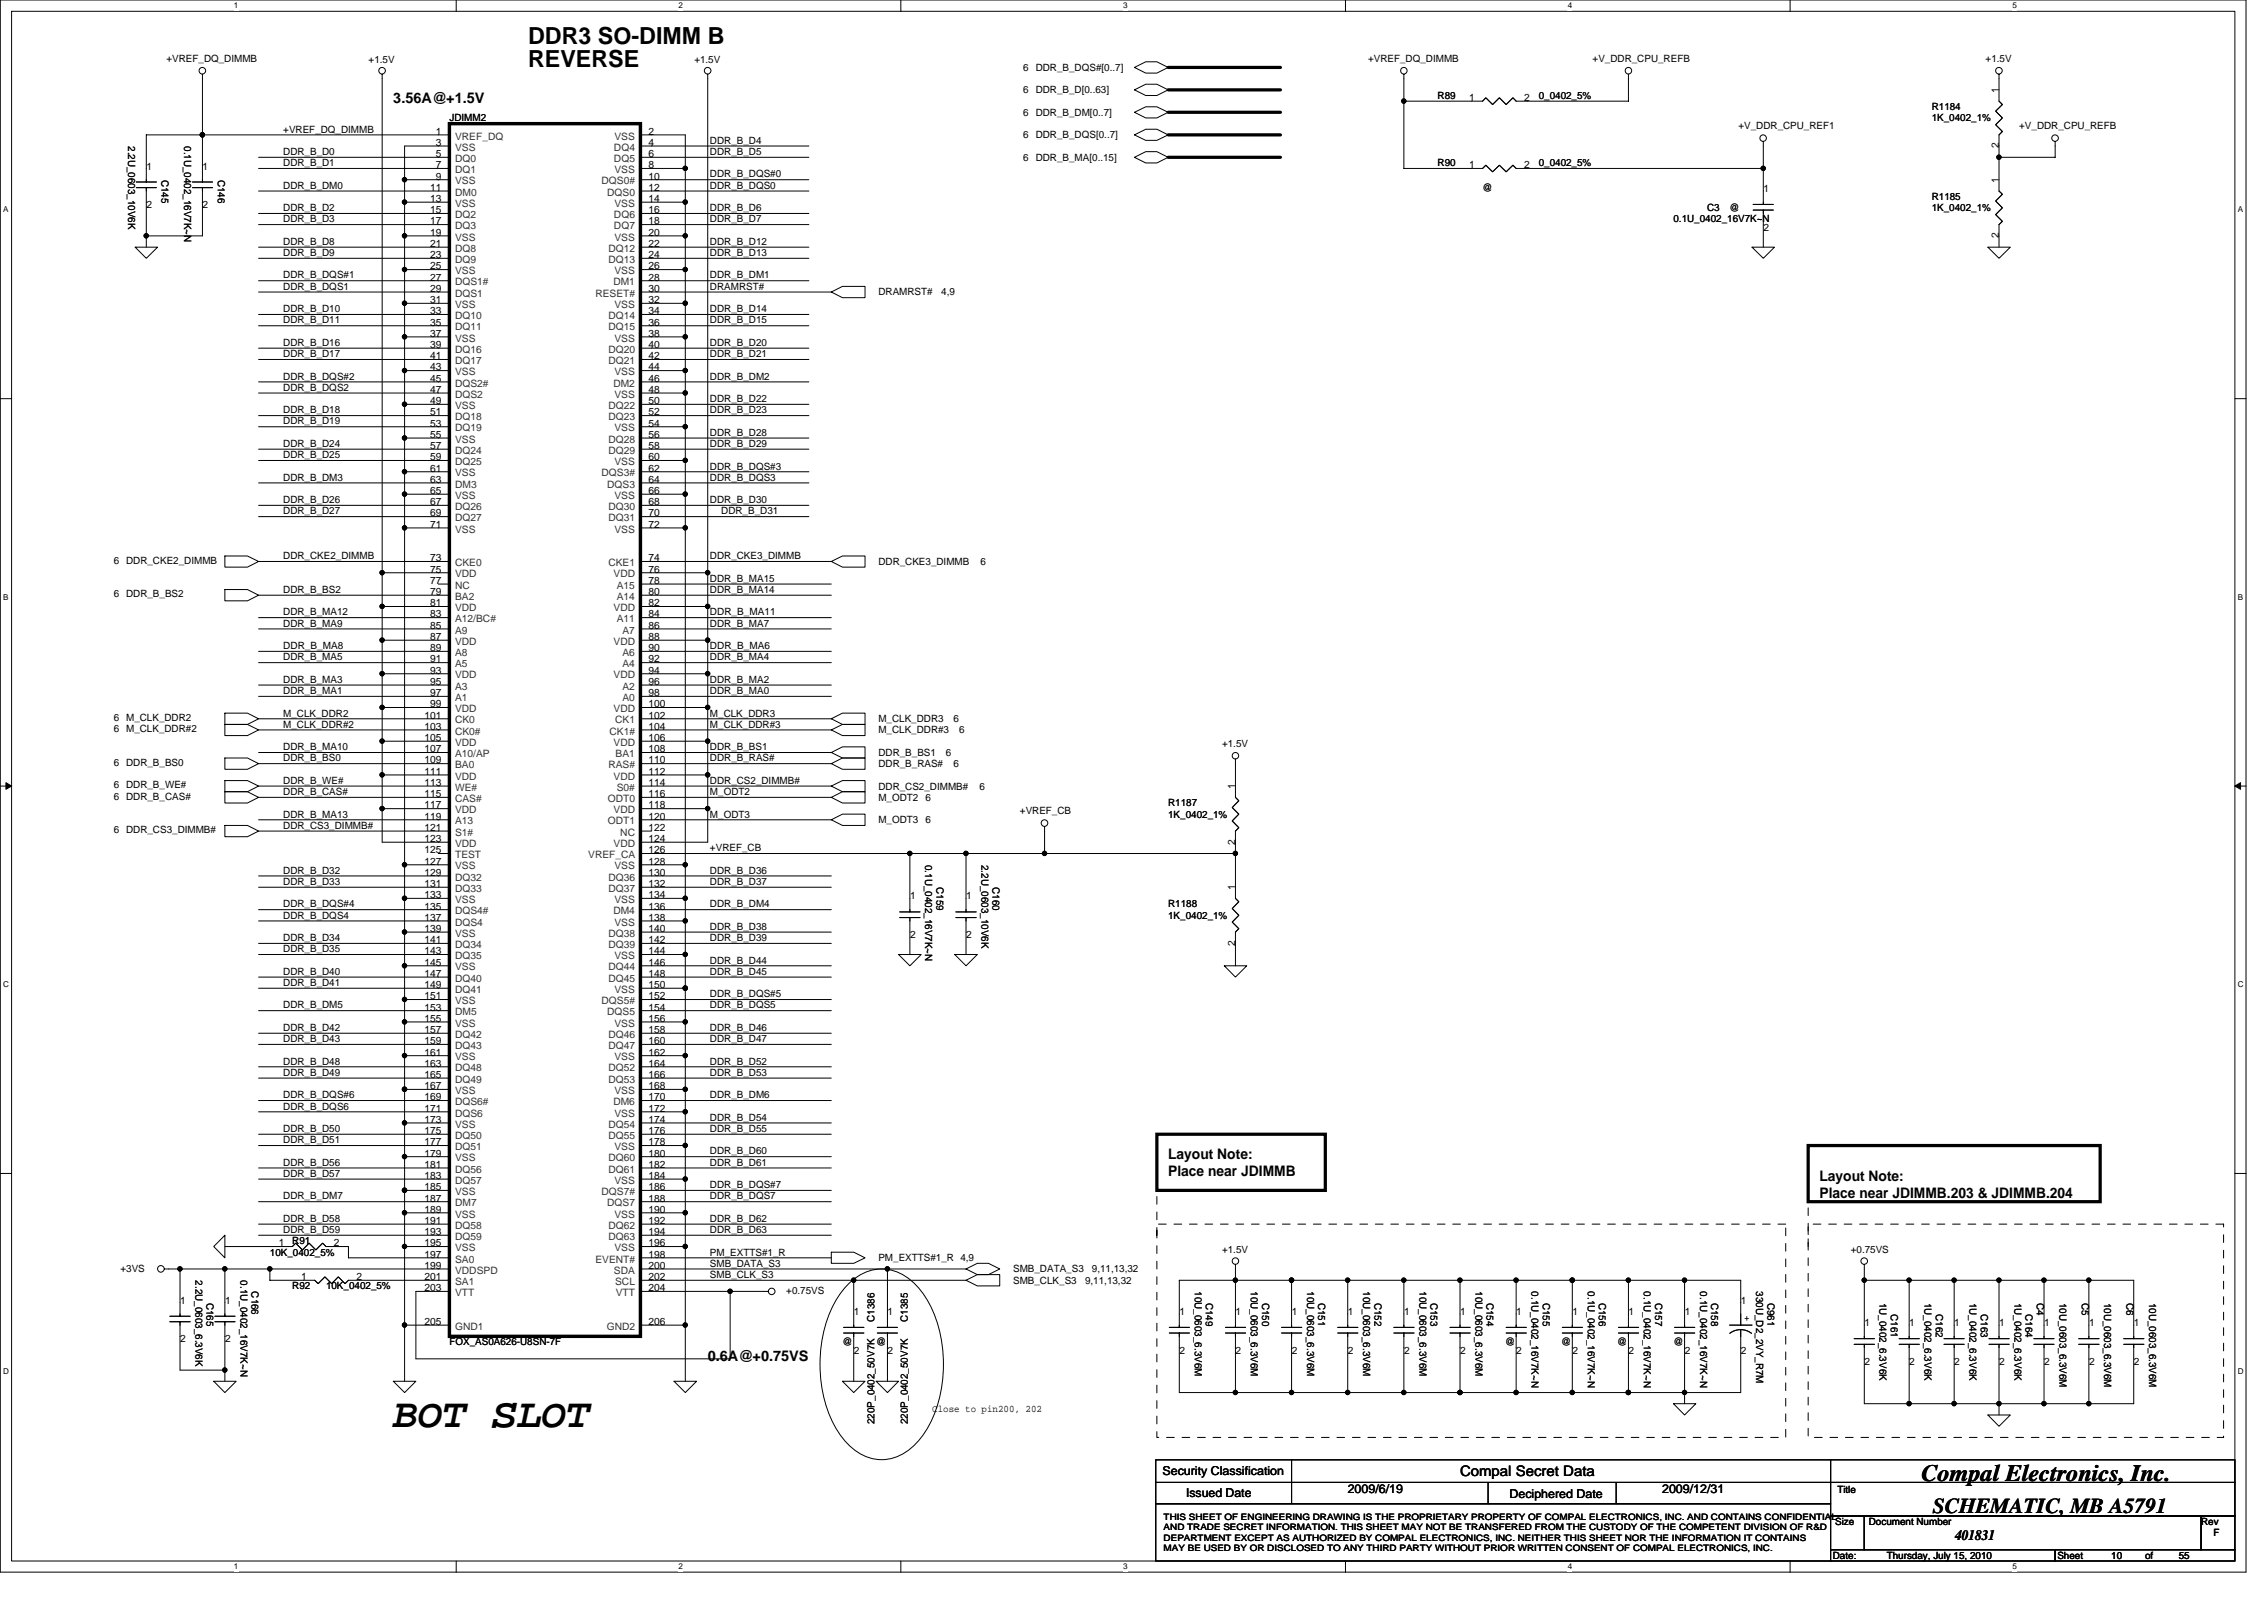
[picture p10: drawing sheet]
<svg xmlns="http://www.w3.org/2000/svg" width="297mm" height="210mm" viewBox="0 0 297 210" stroke-linecap="round" stroke-linejoin="round" font-family="sans-serif">
<defs><g id="words">
<text font-size="5.4" x="51.6" y="187.2">BOT SLOT</text>
<g font-size="3.1">
<text x="69.3" y="5.8">DDR3 SO-DIMM B</text>
<text x="69.3" y="8.8">REVERSE</text>
<text x="252.1" y="194.3">Compal Electronics, Inc.</text>
</g>
<text font-size="2.8" x="253.6" y="198.5">SCHEMATIC, MB A5791</text>
<g font-size="1.9">
<text x="51.6" y="13.5">3.56A@+1.5V</text>
<text x="153.3" y="152">Layout Note:</text>
<text x="153.3" y="154.3">Place near JDIMMB</text>
<text x="238.7" y="155">Layout Note:</text>
<text x="238.7" y="157.2">Place near JDIMMB.203 &amp; JDIMMB.204</text>
<text x="92.9" y="178.5">0.6A@+0.75VS</text>
<text x="191.6" y="193.7">Compal Secret Data</text>
<text x="256.5" y="202.1">401831</text>
</g>
<g font-size="1.6">
<text x="152.5" y="193.5">Security Classification</text>
<text x="155.6" y="196.3">Issued Date</text>
<text x="176.8" y="195.9">2009/6/19</text>
<text x="198.1" y="196.5">Deciphered Date</text>
<text x="218.1" y="195.9">2009/12/31</text>
</g>
<g font-size="1.3">
<text x="21.8" y="8.1">+VREF_DQ_DIMMB</text>
<text x="48.4" y="8.3">+1.5V</text>
<text x="91.1" y="8.3">+1.5V</text>
<text x="134.3" y="9.3">6 DDR_B_DQS#[0..7]</text>
<text x="179.5" y="8.1">+VREF_DQ_DIMMB</text>
<text x="209" y="8.1">+V_DDR_CPU_REFB</text>
<text x="260.5" y="8.1">+1.5V</text>
<text x="37.2" y="17.4">+VREF_DQ_DIMMB</text>
<text x="57.2" y="17.7">1</text>
<text x="59" y="15.9">JDIMM2</text>
<text x="85.1" y="17.7">2</text>
<text x="134.3" y="12.2">6 DDR_B_D[0..63]</text>
<text x="134.3" y="15.2">6 DDR_B_DM[0..7]</text>
<text x="188.6" y="13">R89</text>
<text x="192.7" y="13.3">1</text>
<text x="200" y="13.3">2</text>
<text x="201.9" y="13">0_0402_5%</text>
<text x="228.1" y="17">+V_DDR_CPU_REF1</text>
<text x="253.4" y="14.5">R1184</text>
<text x="253.4" y="15.9">1K_0402_1%</text>
<text x="262.3" y="12.2" transform="rotate(-90 262.3 12.2)">1</text>
<text x="264.9" y="17">+V_DDR_CPU_REFB</text>
<text x="16.8" y="19.2" transform="rotate(90 16.8 19.2)">2.2U_0603_10V6K</text>
<text x="19.2" y="22.2">1</text>
<text x="21.2" y="23.6" transform="rotate(90 21.2 23.6)">C145</text>
<text x="24.2" y="19.2" transform="rotate(90 24.2 19.2)">0.1U_0402_16V7K~N</text>
<text x="26.6" y="22.2">1</text>
<text x="28.6" y="23.6" transform="rotate(90 28.6 23.6)">C146</text>
<text x="37.2" y="20.3">DDR_B_D0</text>
<text x="37.2" y="21.8">DDR_B_D1</text>
<text x="57.2" y="19.1">3</text>
<text x="57.2" y="20.6">5</text>
<text x="57.2" y="22.1">7</text>
<text x="57.2" y="23.6">9</text>
<text x="85.1" y="19.1">4</text>
<text x="85.1" y="20.6">6</text>
<text x="85.1" y="23.6">10</text>
<text x="85.1" y="22.1">8</text>
<text x="93.2" y="20.3">DDR_B_D5</text>
<text x="93.2" y="23.3">DDR_B_DQS#0</text>
<text x="93.2" y="18.9">DDR_B_D4</text>
<text x="134.3" y="18.1">6 DDR_B_DQS[0..7]</text>
<text x="134.3" y="21.1">6 DDR_B_MA[0..15]</text>
<text x="188.6" y="21.8">R90</text>
<text x="192.7" y="22.1">1</text>
<text x="200" y="22.1">2</text>
<text x="201.9" y="21.8">0_0402_5%</text>
<text x="262.3" y="19.5" transform="rotate(-90 262.3 19.5)">2</text>
<text x="19.2" y="27.3">2</text>
<text x="26.6" y="27.3">2</text>
<text x="37.2" y="27.7">DDR_B_D2</text>
<text x="37.2" y="24.8">DDR_B_DM0</text>
<text x="37.2" y="29.2">DDR_B_D3</text>
<text x="56.4" y="25">11</text>
<text x="56.4" y="26.5">13</text>
<text x="56.4" y="28">15</text>
<text x="56.4" y="29.4">17</text>
<text x="85.1" y="25">12</text>
<text x="85.1" y="28">16</text>
<text x="85.1" y="29.4">18</text>
<text x="85.1" y="26.5">14</text>
<text x="93.2" y="27.7">DDR_B_D6</text>
<text x="93.2" y="24.8">DDR_B_DQS0</text>
<text x="93.2" y="29.2">DDR_B_D7</text>
<text x="194.5" y="25.1">@</text>
<text x="219.6" y="29.2">0.1U_0402_16V7K~N</text>
<text x="224" y="27.7">C3</text>
<text x="226.9" y="27.7">@</text>
<text x="231.4" y="25.2">1</text>
<text x="253.4" y="26.2">R1185</text>
<text x="253.4" y="27.7">1K_0402_1%</text>
<text x="262.3" y="24" transform="rotate(-90 262.3 24)">1</text>
<text x="37.2" y="33.6">DDR_B_D9</text>
<text x="37.2" y="32.1">DDR_B_D8</text>
<text x="56.4" y="30.9">19</text>
<text x="56.4" y="32.4">21</text>
<text x="56.4" y="33.9">23</text>
<text x="56.4" y="35.3">25</text>
<text x="85.1" y="32.4">22</text>
<text x="85.1" y="33.9">24</text>
<text x="85.1" y="30.9">20</text>
<text x="85.1" y="35.3">26</text>
<text x="93.2" y="32.1">DDR_B_D12</text>
<text x="93.2" y="33.6">DDR_B_D13</text>
<text x="231.4" y="30.2">2</text>
<text x="262.3" y="31.2" transform="rotate(-90 262.3 31.2)">2</text>
<text x="37.2" y="41">DDR_B_D10</text>
<text x="37.2" y="36.5">DDR_B_DQS#1</text>
<text x="37.2" y="38">DDR_B_DQS1</text>
<text x="56.4" y="36.8">27</text>
<text x="56.4" y="38.3">29</text>
<text x="56.4" y="39.8">31</text>
<text x="56.4" y="41.2">33</text>
<text x="85.1" y="36.8">28</text>
<text x="85.1" y="38.3">30</text>
<text x="85.1" y="41.2">34</text>
<text x="85.1" y="39.8">32</text>
<text x="93.2" y="41">DDR_B_D14</text>
<text x="93.2" y="36.5">DDR_B_DM1</text>
<text x="93.2" y="38">DRAMRST#</text>
<text x="115.2" y="38.8">DRAMRST#</text>
<text x="123.5" y="38.8">4,9</text>
<text x="37.2" y="45.4">DDR_B_D16</text>
<text x="37.2" y="42.4">DDR_B_D11</text>
<text x="37.2" y="46.9">DDR_B_D17</text>
<text x="56.4" y="42.7">35</text>
<text x="56.4" y="44.2">37</text>
<text x="56.4" y="45.7">39</text>
<text x="56.4" y="47.1">41</text>
<text x="85.1" y="42.7">36</text>
<text x="85.1" y="45.7">40</text>
<text x="85.1" y="47.1">42</text>
<text x="85.1" y="44.2">38</text>
<text x="93.2" y="45.4">DDR_B_D20</text>
<text x="93.2" y="46.9">DDR_B_D21</text>
<text x="93.2" y="42.4">DDR_B_D15</text>
<text x="37.2" y="51.3">DDR_B_DQS2</text>
<text x="37.2" y="49.8">DDR_B_DQS#2</text>
<text x="56.4" y="48.6">43</text>
<text x="56.4" y="50.1">45</text>
<text x="56.4" y="51.5">47</text>
<text x="56.4" y="53">49</text>
<text x="85.1" y="50.1">46</text>
<text x="85.1" y="53">50</text>
<text x="85.1" y="48.6">44</text>
<text x="85.1" y="51.5">48</text>
<text x="93.2" y="52.7">DDR_B_D22</text>
<text x="93.2" y="49.8">DDR_B_DM2</text>
<text x="37.2" y="55.7">DDR_B_D19</text>
<text x="37.2" y="58.6">DDR_B_D24</text>
<text x="37.2" y="54.2">DDR_B_D18</text>
<text x="56.4" y="54.5">51</text>
<text x="56.4" y="56">53</text>
<text x="56.4" y="57.4">55</text>
<text x="56.4" y="58.9">57</text>
<text x="85.1" y="54.5">52</text>
<text x="85.1" y="57.4">56</text>
<text x="85.1" y="58.9">58</text>
<text x="85.1" y="56">54</text>
<text x="93.2" y="57.2">DDR_B_D28</text>
<text x="93.2" y="58.6">DDR_B_D29</text>
<text x="93.2" y="54.2">DDR_B_D23</text>
<text x="37.2" y="66">DDR_B_D26</text>
<text x="37.2" y="60.1">DDR_B_D25</text>
<text x="37.2" y="63.1">DDR_B_DM3</text>
<text x="56.4" y="60.4">59</text>
<text x="56.4" y="61.9">61</text>
<text x="56.4" y="63.3">63</text>
<text x="56.4" y="64.8">65</text>
<text x="85.1" y="63.3">64</text>
<text x="85.1" y="61.9">62</text>
<text x="85.1" y="60.4">60</text>
<text x="85.1" y="64.8">66</text>
<text x="93.2" y="66">DDR_B_D30</text>
<text x="93.2" y="63.1">DDR_B_DQS3</text>
<text x="93.2" y="61.6">DDR_B_DQS#3</text>
<text x="37.2" y="67.5">DDR_B_D27</text>
<text x="56.4" y="66.3">67</text>
<text x="56.4" y="67.8">69</text>
<text x="56.4" y="69.2">71</text>
<text x="85.1" y="66.3">68</text>
<text x="85.1" y="67.8">70</text>
<text x="85.1" y="69.2">72</text>
<text x="94.6" y="67.5">DDR_B_D31</text>
<text x="14.9" y="74">6 DDR_CKE2_DIMMB</text>
<text x="37.2" y="73.4">DDR_CKE2_DIMMB</text>
<text x="37.2" y="77.8">DDR_B_BS2</text>
<text x="56.4" y="73.6">73</text>
<text x="56.4" y="75.1">75</text>
<text x="56.4" y="76.6">77</text>
<text x="85.1" y="75.1">76</text>
<text x="85.1" y="76.6">78</text>
<text x="85.1" y="73.6">74</text>
<text x="93.2" y="73.4">DDR_CKE3_DIMMB</text>
<text x="93.2" y="77.8">DDR_B_MA14</text>
<text x="93.2" y="76.3">DDR_B_MA15</text>
<text x="115.2" y="74.1">DDR_CKE3_DIMMB</text>
<text x="128.6" y="74.1">6</text>
<text x="14.9" y="78.4">6 DDR_B_BS2</text>
<text x="37.2" y="80.7">DDR_B_MA12</text>
<text x="37.2" y="82.2">DDR_B_MA9</text>
<text x="56.4" y="78.1">79</text>
<text x="56.4" y="79.5">81</text>
<text x="56.4" y="81">83</text>
<text x="56.4" y="82.5">85</text>
<text x="56.4" y="84">87</text>
<text x="85.1" y="79.5">82</text>
<text x="85.1" y="84">88</text>
<text x="85.1" y="82.5">86</text>
<text x="85.1" y="78.1">80</text>
<text x="85.1" y="81">84</text>
<text x="93.2" y="82.2">DDR_B_MA7</text>
<text x="93.2" y="80.7">DDR_B_MA11</text>
<text x="37.2" y="89.6">DDR_B_MA3</text>
<text x="37.2" y="85.2">DDR_B_MA8</text>
<text x="37.2" y="86.6">DDR_B_MA5</text>
<text x="56.4" y="85.4">89</text>
<text x="56.4" y="86.9">91</text>
<text x="56.4" y="88.4">93</text>
<text x="56.4" y="89.9">95</text>
<text x="85.1" y="88.4">94</text>
<text x="85.1" y="85.4">90</text>
<text x="85.1" y="86.9">92</text>
<text x="85.1" y="89.9">96</text>
<text x="93.2" y="85.2">DDR_B_MA6</text>
<text x="93.2" y="86.6">DDR_B_MA4</text>
<text x="93.2" y="89.6">DDR_B_MA2</text>
<text x="14.9" y="94.6">6 M_CLK_DDR2</text>
<text x="37.2" y="91.1">DDR_B_MA1</text>
<text x="37.2" y="94">M_CLK_DDR2</text>
<text x="37.2" y="95.5">M_CLK_DDR#2</text>
<text x="55.7" y="94.3">101</text>
<text x="55.7" y="95.7">103</text>
<text x="56.4" y="91.3">97</text>
<text x="56.4" y="92.8">99</text>
<text x="85.1" y="95.7">104</text>
<text x="85.1" y="92.8">100</text>
<text x="85.1" y="91.3">98</text>
<text x="85.1" y="94.3">102</text>
<text x="93.2" y="91.1">DDR_B_MA0</text>
<text x="93.2" y="94">M_CLK_DDR3</text>
<text x="93.2" y="95.5">M_CLK_DDR#3</text>
<text x="115.2" y="94.7">M_CLK_DDR3</text>
<text x="125.1" y="94.7">6</text>
<text x="14.9" y="96.1">6 M_CLK_DDR#2</text>
<text x="14.9" y="100.5">6 DDR_B_BS0</text>
<text x="37.2" y="98.4">DDR_B_MA10</text>
<text x="37.2" y="99.9">DDR_B_BS0</text>
<text x="55.7" y="97.2">105</text>
<text x="55.7" y="98.7">107</text>
<text x="55.7" y="100.2">109</text>
<text x="55.7" y="101.6">111</text>
<text x="85.1" y="98.7">108</text>
<text x="85.1" y="97.2">106</text>
<text x="85.1" y="101.6">112</text>
<text x="85.1" y="100.2">110</text>
<text x="93.2" y="98.4">DDR_B_BS1</text>
<text x="93.2" y="99.9">DDR_B_RAS#</text>
<text x="115.2" y="96.2">M_CLK_DDR#3</text>
<text x="115.2" y="99.2">DDR_B_BS1</text>
<text x="115.2" y="100.6">DDR_B_RAS#</text>
<text x="124.1" y="99.2">6</text>
<text x="125.1" y="100.6">6</text>
<text x="125.9" y="96.2">6</text>
<text x="160.3" y="98">+1.5V</text>
<text x="14.9" y="103.4">6 DDR_B_WE#</text>
<text x="14.9" y="104.9">6 DDR_B_CAS#</text>
<text x="37.2" y="102.8">DDR_B_WE#</text>
<text x="37.2" y="104.3">DDR_B_CAS#</text>
<text x="37.2" y="107.3">DDR_B_MA13</text>
<text x="55.7" y="103.1">113</text>
<text x="55.7" y="104.6">115</text>
<text x="55.7" y="106.1">117</text>
<text x="55.7" y="107.5">119</text>
<text x="85.1" y="106.1">118</text>
<text x="85.1" y="104.6">116</text>
<text x="85.1" y="107.5">120</text>
<text x="85.1" y="103.1">114</text>
<text x="93.2" y="102.8">DDR_CS2_DIMMB#</text>
<text x="93.2" y="104.3">M_ODT2</text>
<text x="93.2" y="107.3">M_ODT3</text>
<text x="115.2" y="103.6">DDR_CS2_DIMMB#</text>
<text x="115.2" y="105.1">M_ODT2</text>
<text x="115.2" y="108">M_ODT3</text>
<text x="121.4" y="105.1">6</text>
<text x="121.4" y="108">6</text>
<text x="128.5" y="103.6">6</text>
<text x="133.8" y="106.8">+VREF_CB</text>
<text x="153.3" y="105.8">R1187</text>
<text x="153.3" y="107.3">1K_0402_1%</text>
<text x="162.1" y="103.6" transform="rotate(-90 162.1 103.6)">1</text>
<text x="14.9" y="109.3">6 DDR_CS3_DIMMB#</text>
<text x="37.2" y="108.7">DDR_CS3_DIMMB#</text>
<text x="55.7" y="109">121</text>
<text x="55.7" y="110.5">123</text>
<text x="55.7" y="112">125</text>
<text x="55.7" y="113.4">127</text>
<text x="85.1" y="112">126</text>
<text x="85.1" y="110.5">124</text>
<text x="85.1" y="109">122</text>
<text x="85.1" y="113.4">128</text>
<text x="93.2" y="111.7">+VREF_CB</text>
<text x="121.4" y="113.5" transform="rotate(90 121.4 113.5)">0.1U_0402_16V7K~N</text>
<text x="128.8" y="113.5" transform="rotate(90 128.8 113.5)">2.2U_0603_10V6K</text>
<text x="162.1" y="110.8" transform="rotate(-90 162.1 110.8)">2</text>
<text x="37.2" y="116.1">DDR_B_D33</text>
<text x="37.2" y="119">DDR_B_DQS#4</text>
<text x="37.2" y="114.6">DDR_B_D32</text>
<text x="55.7" y="114.9">129</text>
<text x="55.7" y="116.4">131</text>
<text x="55.7" y="117.8">133</text>
<text x="55.7" y="119.3">135</text>
<text x="85.1" y="119.3">136</text>
<text x="85.1" y="114.9">130</text>
<text x="85.1" y="116.4">132</text>
<text x="85.1" y="117.8">134</text>
<text x="93.2" y="114.6">DDR_B_D36</text>
<text x="93.2" y="119">DDR_B_DM4</text>
<text x="93.2" y="116.1">DDR_B_D37</text>
<text x="119.4" y="118">1</text>
<text x="122.9" y="116.4" transform="rotate(90 122.9 116.4)">C159</text>
<text x="126.8" y="118">1</text>
<text x="130.2" y="116.4" transform="rotate(90 130.2 116.4)">C160</text>
<text x="153.3" y="119">R1188</text>
<text x="162.1" y="116.8" transform="rotate(-90 162.1 116.8)">1</text>
<text x="37.2" y="124.9">DDR_B_D35</text>
<text x="37.2" y="120.5">DDR_B_DQS4</text>
<text x="37.2" y="123.5">DDR_B_D34</text>
<text x="55.7" y="120.8">137</text>
<text x="55.7" y="122.3">139</text>
<text x="55.7" y="123.7">141</text>
<text x="55.7" y="125.2">143</text>
<text x="85.1" y="122.3">140</text>
<text x="85.1" y="123.7">142</text>
<text x="85.1" y="120.8">138</text>
<text x="85.1" y="125.2">144</text>
<text x="93.2" y="123.5">DDR_B_D39</text>
<text x="93.2" y="122">DDR_B_D38</text>
<text x="119.4" y="123.1">2</text>
<text x="126.8" y="123.1">2</text>
<text x="153.3" y="120.5">1K_0402_1%</text>
<text x="162.1" y="124.1" transform="rotate(-90 162.1 124.1)">2</text>
<text x="37.2" y="127.9">DDR_B_D40</text>
<text x="37.2" y="129.3">DDR_B_D41</text>
<text x="55.7" y="126.7">145</text>
<text x="55.7" y="128.2">147</text>
<text x="55.7" y="129.6">149</text>
<text x="55.7" y="131.1">151</text>
<text x="85.1" y="131.1">152</text>
<text x="85.1" y="126.7">146</text>
<text x="85.1" y="128.2">148</text>
<text x="85.1" y="129.6">150</text>
<text x="93.2" y="130.8">DDR_B_DQS#5</text>
<text x="93.2" y="126.4">DDR_B_D44</text>
<text x="93.2" y="127.9">DDR_B_D45</text>
<text x="37.2" y="135.3">DDR_B_D42</text>
<text x="37.2" y="132.3">DDR_B_DM5</text>
<text x="37.2" y="136.7">DDR_B_D43</text>
<text x="55.7" y="132.6">153</text>
<text x="55.7" y="134">155</text>
<text x="55.7" y="135.5">157</text>
<text x="55.7" y="137">159</text>
<text x="85.1" y="132.6">154</text>
<text x="85.1" y="135.5">158</text>
<text x="85.1" y="137">160</text>
<text x="85.1" y="134">156</text>
<text x="93.2" y="135.3">DDR_B_D46</text>
<text x="93.2" y="132.3">DDR_B_DQS5</text>
<text x="93.2" y="136.7">DDR_B_D47</text>
<text x="37.2" y="141.1">DDR_B_D49</text>
<text x="37.2" y="139.7">DDR_B_D48</text>
<text x="55.7" y="138.5">161</text>
<text x="55.7" y="139.9">163</text>
<text x="55.7" y="141.4">165</text>
<text x="55.7" y="142.9">167</text>
<text x="85.1" y="139.9">164</text>
<text x="85.1" y="141.4">166</text>
<text x="85.1" y="138.5">162</text>
<text x="85.1" y="142.9">168</text>
<text x="93.2" y="139.7">DDR_B_D52</text>
<text x="93.2" y="141.1">DDR_B_D53</text>
<text x="37.2" y="145.6">DDR_B_DQS6</text>
<text x="37.2" y="150">DDR_B_D51</text>
<text x="37.2" y="144.1">DDR_B_DQS#6</text>
<text x="37.2" y="148.5">DDR_B_D50</text>
<text x="55.7" y="144.4">169</text>
<text x="55.7" y="145.8">171</text>
<text x="55.7" y="147.3">173</text>
<text x="55.7" y="148.8">175</text>
<text x="85.1" y="144.4">170</text>
<text x="85.1" y="147.3">174</text>
<text x="85.1" y="148.8">176</text>
<text x="85.1" y="145.8">172</text>
<text x="93.2" y="144.1">DDR_B_DM6</text>
<text x="93.2" y="147">DDR_B_D54</text>
<text x="93.2" y="148.5">DDR_B_D55</text>
<text x="37.2" y="154.4">DDR_B_D57</text>
<text x="37.2" y="152.9">DDR_B_D56</text>
<text x="55.7" y="150.3">177</text>
<text x="55.7" y="151.7">179</text>
<text x="55.7" y="153.2">181</text>
<text x="55.7" y="154.7">183</text>
<text x="85.1" y="151.7">180</text>
<text x="85.1" y="153.2">182</text>
<text x="85.1" y="150.3">178</text>
<text x="85.1" y="154.7">184</text>
<text x="93.2" y="155.9">DDR_B_DQS#7</text>
<text x="93.2" y="151.4">DDR_B_D60</text>
<text x="93.2" y="152.9">DDR_B_D61</text>
<text x="37.2" y="161.8">DDR_B_D59</text>
<text x="37.2" y="160.3">DDR_B_D58</text>
<text x="37.2" y="157.4">DDR_B_DM7</text>
<text x="55.7" y="156.1">185</text>
<text x="55.7" y="157.6">187</text>
<text x="55.7" y="159.1">189</text>
<text x="55.7" y="160.6">191</text>
<text x="85.1" y="157.6">188</text>
<text x="85.1" y="156.1">186</text>
<text x="85.1" y="160.6">192</text>
<text x="85.1" y="159.1">190</text>
<text x="93.2" y="161.8">DDR_B_D63</text>
<text x="93.2" y="157.4">DDR_B_DQS7</text>
<text x="93.2" y="160.3">DDR_B_D62</text>
<text x="15.8" y="166.9">+3VS</text>
<text x="25.6" y="168" transform="rotate(90 25.6 168)">2.2U_0603_6.3V6K</text>
<text x="31.5" y="168" transform="rotate(90 31.5 168)">0.1U_0402_16V7K~N</text>
<text x="35.4" y="164.7">10K_0402_5%</text>
<text x="36.6" y="163.5">1</text>
<text x="38.4" y="163.2">R91</text>
<text x="39.5" y="167.9">1</text>
<text x="43.8" y="163.5">2</text>
<text x="46.8" y="167.9">2</text>
<text x="55.7" y="162">193</text>
<text x="55.7" y="163.5">195</text>
<text x="55.7" y="165">197</text>
<text x="55.7" y="166.5">199</text>
<text x="55.7" y="167.9">201</text>
<text x="85.1" y="166.5">200</text>
<text x="85.1" y="165">198</text>
<text x="85.1" y="162">194</text>
<text x="85.1" y="163.5">196</text>
<text x="85.1" y="167.9">202</text>
<text x="93.2" y="164.7">PM_EXTTS#1_R</text>
<text x="93.2" y="166.2">SMB_DATA_S3</text>
<text x="93.2" y="167.7">SMB_CLK_S3</text>
<text x="115.2" y="165.5">PM_EXTTS#1_R 4,9</text>
<text x="132.9" y="166.9">SMB_DATA_S3</text>
<text x="143.3" y="166.9">9,11,13,32</text>
<text x="160.3" y="164.4">+1.5V</text>
<text x="242.8" y="164.4">+0.75VS</text>
<text x="23.6" y="171">1</text>
<text x="27.1" y="170.9" transform="rotate(90 27.1 170.9)">C165</text>
<text x="29.5" y="171">1</text>
<text x="33" y="169.4" transform="rotate(90 33 169.4)">C166</text>
<text x="38.4" y="169.1">R92</text>
<text x="42.8" y="169.1">10K_0402_5%</text>
<text x="55.7" y="169.4">203</text>
<text x="55.7" y="173.8">205</text>
<text x="85.1" y="169.4">204</text>
<text x="85.1" y="173.8">206</text>
<text x="103.2" y="169.7">+0.75VS</text>
<text x="112" y="172.5">1</text>
<text x="114.7" y="173.4" transform="rotate(-90 114.7 173.4)">C1386</text>
<text x="116.5" y="172.5">1</text>
<text x="119.1" y="173.4" transform="rotate(-90 119.1 173.4)">C1385</text>
<text x="132.9" y="168.4">SMB_CLK_S3</text>
<text x="142.4" y="168.4">9,11,13,32</text>
<text x="154.7" y="172.5">1</text>
<text x="156.8" y="169.4" transform="rotate(90 156.8 169.4)">10U_0603_6.3V6M</text>
<text x="158.2" y="170.9" transform="rotate(90 158.2 170.9)">C149</text>
<text x="162.1" y="172.5">1</text>
<text x="164.1" y="169.4" transform="rotate(90 164.1 169.4)">10U_0603_6.3V6M</text>
<text x="165.6" y="170.9" transform="rotate(90 165.6 170.9)">C150</text>
<text x="169.5" y="172.5">1</text>
<text x="171.5" y="169.4" transform="rotate(90 171.5 169.4)">10U_0603_6.3V6M</text>
<text x="172.9" y="170.9" transform="rotate(90 172.9 170.9)">C151</text>
<text x="176.8" y="172.5">1</text>
<text x="178.9" y="169.4" transform="rotate(90 178.9 169.4)">10U_0603_6.3V6M</text>
<text x="180.3" y="170.9" transform="rotate(90 180.3 170.9)">C152</text>
<text x="184.2" y="172.5">1</text>
<text x="186.2" y="169.4" transform="rotate(90 186.2 169.4)">10U_0603_6.3V6M</text>
<text x="187.7" y="170.9" transform="rotate(90 187.7 170.9)">C153</text>
<text x="191.6" y="172.5">1</text>
<text x="193.6" y="169.4" transform="rotate(90 193.6 169.4)">10U_0603_6.3V6M</text>
<text x="195" y="170.9" transform="rotate(90 195 170.9)">C154</text>
<text x="198.9" y="172.5">1</text>
<text x="201" y="169.4" transform="rotate(90 201 169.4)">0.1U_0402_16V7K~N</text>
<text x="202.4" y="170.9" transform="rotate(90 202.4 170.9)">C155</text>
<text x="206.3" y="172.5">1</text>
<text x="208.3" y="169.4" transform="rotate(90 208.3 169.4)">0.1U_0402_16V7K~N</text>
<text x="209.8" y="170.9" transform="rotate(90 209.8 170.9)">C156</text>
<text x="213.7" y="172.5">1</text>
<text x="215.7" y="169.4" transform="rotate(90 215.7 169.4)">0.1U_0402_16V7K~N</text>
<text x="217.1" y="170.9" transform="rotate(90 217.1 170.9)">C157</text>
<text x="221" y="172.5">1</text>
<text x="223.1" y="169.4" transform="rotate(90 223.1 169.4)">0.1U_0402_16V7K~N</text>
<text x="224.5" y="170.9" transform="rotate(90 224.5 170.9)">C158</text>
<text x="228.4" y="171">1</text>
<text x="228.8" y="173.3">+</text>
<text x="230.4" y="169.4" transform="rotate(90 230.4 169.4)">330U_D2_2VY_R7M</text>
<text x="231.9" y="170.9" transform="rotate(90 231.9 170.9)">C961</text>
<text x="244.6" y="174">1</text>
<text x="246.6" y="170.9" transform="rotate(90 246.6 170.9)">1U_0402_6.3V6K</text>
<text x="248.1" y="172.4" transform="rotate(90 248.1 172.4)">C161</text>
<text x="250.5" y="174">1</text>
<text x="252.5" y="170.9" transform="rotate(90 252.5 170.9)">1U_0402_6.3V6K</text>
<text x="254" y="172.4" transform="rotate(90 254 172.4)">C162</text>
<text x="256.4" y="174">1</text>
<text x="258.4" y="170.9" transform="rotate(90 258.4 170.9)">1U_0402_6.3V6K</text>
<text x="259.9" y="172.4" transform="rotate(90 259.9 172.4)">C163</text>
<text x="262.3" y="174">1</text>
<text x="264.3" y="170.9" transform="rotate(90 264.3 170.9)">1U_0402_6.3V6K</text>
<text x="265.8" y="172.4" transform="rotate(90 265.8 172.4)">C164</text>
<text x="267.2" y="170.9" transform="rotate(90 267.2 170.9)">C4</text>
<text x="268.2" y="174">1</text>
<text x="270.2" y="170.9" transform="rotate(90 270.2 170.9)">10U_0603_6.3V6M</text>
<text x="273.1" y="170.9" transform="rotate(90 273.1 170.9)">C5</text>
<text x="274.1" y="174">1</text>
<text x="276.1" y="170.9" transform="rotate(90 276.1 170.9)">10U_0603_6.3V6M</text>
<text x="279" y="170.9" transform="rotate(90 279 170.9)">C6</text>
<text x="280" y="174">1</text>
<text x="282" y="170.9" transform="rotate(90 282 170.9)">10U_0603_6.3V6M</text>
<text x="23.6" y="176.1">2</text>
<text x="29.5" y="176.1">2</text>
<text x="59" y="176.5">FOX_AS0A626-U8SN-7F</text>
<text x="110.5" y="176.5">@</text>
<text x="112" y="177.6">2</text>
<text x="115" y="176.5">@</text>
<text x="116.5" y="177.6">2</text>
<text x="154.7" y="177.6">2</text>
<text x="162.1" y="177.6">2</text>
<text x="169.5" y="177.6">2</text>
<text x="176.8" y="177.6">2</text>
<text x="184.2" y="177.6">2</text>
<text x="191.6" y="177.6">2</text>
<text x="197.5" y="176.5">@</text>
<text x="198.9" y="177.6">2</text>
<text x="204.8" y="176.5">@</text>
<text x="206.3" y="177.6">2</text>
<text x="212.2" y="176.5">@</text>
<text x="213.7" y="177.6">2</text>
<text x="219.6" y="176.5">@</text>
<text x="221" y="177.6">2</text>
<text x="228.4" y="177.6">2</text>
<text x="244.6" y="179">2</text>
<text x="250.5" y="179">2</text>
<text x="256.4" y="179">2</text>
<text x="262.3" y="179">2</text>
<text x="268.2" y="179">2</text>
<text x="274.1" y="179">2</text>
<text x="280" y="179">2</text>
<text x="122.3" y="185.2">Close to pin200, 202</text>
<text x="114.7" y="186.8" transform="rotate(-90 114.7 186.8)">220P_0402_50V7K</text>
<text x="119.1" y="186.8" transform="rotate(-90 119.1 186.8)">220P_0402_50V7K</text>
<text x="241.1" y="195.8">Title</text>
<text x="240.8" y="200.1">Size</text>
<text x="245.2" y="200.1">Document Number</text>
<text x="288.8" y="200.1">Rev</text>
<text x="290.4" y="201.5">F</text>
<text x="240.5" y="204.5">Date:</text>
<text x="247.5" y="204.5">Thursday, July 15, 2010</text>
<text x="269.9" y="204.5">Sheet</text>
<text x="277" y="204.5">10</text>
<text x="281.4" y="204.5">of</text>
<text x="285.9" y="204.5">55</text>
</g>
<g font-size="1.3" fill="#333">
<text x="59.7" y="18.3">VREF_DQ</text>
<text x="59.7" y="19.8">VSS</text>
<text x="59.7" y="21.3">DQ0</text>
<text x="59.7" y="22.7">DQ1</text>
<text x="80.6" y="19.8">DQ4</text>
<text x="80.6" y="21.3">DQ5</text>
<text x="80.6" y="18.3">VSS</text>
<text x="80.6" y="22.7">VSS</text>
<text x="59.7" y="24.2">VSS</text>
<text x="59.7" y="25.7">DM0</text>
<text x="59.7" y="27.1">VSS</text>
<text x="59.7" y="28.6">DQ2</text>
<text x="78.9" y="24.2">DQS0#</text>
<text x="79.7" y="25.7">DQS0</text>
<text x="80.6" y="28.6">DQ6</text>
<text x="80.6" y="27.1">VSS</text>
<text x="59.7" y="30.1">DQ3</text>
<text x="59.7" y="31.6">VSS</text>
<text x="59.7" y="33">DQ8</text>
<text x="59.7" y="34.5">DQ9</text>
<text x="59.7" y="36">VSS</text>
<text x="79.8" y="33">DQ12</text>
<text x="79.8" y="34.5">DQ13</text>
<text x="80.6" y="30.1">DQ7</text>
<text x="80.6" y="31.6">VSS</text>
<text x="80.6" y="36">VSS</text>
<text x="59.7" y="37.4">DQS1#</text>
<text x="59.7" y="38.9">DQS1</text>
<text x="59.7" y="40.4">VSS</text>
<text x="59.7" y="41.9">DQ10</text>
<text x="78.1" y="38.9">RESET#</text>
<text x="79.8" y="41.9">DQ14</text>
<text x="80.5" y="37.4">DM1</text>
<text x="80.6" y="40.4">VSS</text>
<text x="59.7" y="43.3">DQ11</text>
<text x="59.7" y="44.8">VSS</text>
<text x="59.7" y="46.3">DQ16</text>
<text x="59.7" y="47.8">DQ17</text>
<text x="79.8" y="43.3">DQ15</text>
<text x="79.8" y="46.3">DQ20</text>
<text x="79.8" y="47.8">DQ21</text>
<text x="80.6" y="44.8">VSS</text>
<text x="59.7" y="49.2">VSS</text>
<text x="59.7" y="50.7">DQS2#</text>
<text x="59.7" y="52.2">DQS2</text>
<text x="59.7" y="53.7">VSS</text>
<text x="79.8" y="53.7">DQ22</text>
<text x="80.5" y="50.7">DM2</text>
<text x="80.6" y="49.2">VSS</text>
<text x="80.6" y="52.2">VSS</text>
<text x="59.7" y="55.1">DQ18</text>
<text x="59.7" y="56.6">DQ19</text>
<text x="59.7" y="58.1">VSS</text>
<text x="59.7" y="59.5">DQ24</text>
<text x="79.8" y="55.1">DQ23</text>
<text x="79.8" y="58.1">DQ28</text>
<text x="79.8" y="59.5">DQ29</text>
<text x="80.6" y="56.6">VSS</text>
<text x="59.7" y="61">DQ25</text>
<text x="59.7" y="62.5">VSS</text>
<text x="59.7" y="64">DM3</text>
<text x="59.7" y="65.4">VSS</text>
<text x="78.9" y="62.5">DQS3#</text>
<text x="79.7" y="64">DQS3</text>
<text x="80.6" y="61">VSS</text>
<text x="80.6" y="65.4">VSS</text>
<text x="59.7" y="66.9">DQ26</text>
<text x="59.7" y="68.4">DQ27</text>
<text x="59.7" y="69.9">VSS</text>
<text x="79.8" y="66.9">DQ30</text>
<text x="79.8" y="68.4">DQ31</text>
<text x="80.6" y="69.9">VSS</text>
<text x="59.7" y="74.3">CKE0</text>
<text x="59.7" y="75.8">VDD</text>
<text x="59.7" y="77.2">NC</text>
<text x="79.8" y="74.3">CKE1</text>
<text x="80.5" y="75.8">VDD</text>
<text x="80.9" y="77.2">A15</text>
<text x="59.7" y="78.7">BA2</text>
<text x="59.7" y="80.2">VDD</text>
<text x="59.7" y="81.6">A12/BC#</text>
<text x="59.7" y="83.1">A9</text>
<text x="80.5" y="80.2">VDD</text>
<text x="80.9" y="78.7">A14</text>
<text x="80.9" y="81.6">A11</text>
<text x="81.7" y="83.1">A7</text>
<text x="59.7" y="84.6">VDD</text>
<text x="59.7" y="86.1">A8</text>
<text x="59.7" y="87.5">A5</text>
<text x="59.7" y="89">VDD</text>
<text x="80.5" y="84.6">VDD</text>
<text x="80.5" y="89">VDD</text>
<text x="81.7" y="86.1">A6</text>
<text x="81.7" y="87.5">A4</text>
<text x="59.7" y="90.5">A3</text>
<text x="59.7" y="92">A1</text>
<text x="59.7" y="93.4">VDD</text>
<text x="59.7" y="94.9">CK0</text>
<text x="80.5" y="93.4">VDD</text>
<text x="80.7" y="94.9">CK1</text>
<text x="81.7" y="90.5">A2</text>
<text x="81.7" y="92">A0</text>
<text x="59.7" y="96.4">CK0#</text>
<text x="59.7" y="97.9">VDD</text>
<text x="59.7" y="99.3">A10/AP</text>
<text x="59.7" y="100.8">BA0</text>
<text x="79.8" y="100.8">RAS#</text>
<text x="80" y="96.4">CK1#</text>
<text x="80.5" y="97.9">VDD</text>
<text x="80.8" y="99.3">BA1</text>
<text x="59.7" y="102.3">VDD</text>
<text x="59.7" y="103.7">WE#</text>
<text x="59.7" y="105.2">CAS#</text>
<text x="59.7" y="106.7">VDD</text>
<text x="79.8" y="105.2">ODT0</text>
<text x="80.5" y="102.3">VDD</text>
<text x="80.5" y="106.7">VDD</text>
<text x="80.9" y="103.7">S0#</text>
<text x="59.7" y="108.2">A13</text>
<text x="59.7" y="109.6">S1#</text>
<text x="59.7" y="111.1">VDD</text>
<text x="59.7" y="112.6">TEST</text>
<text x="77.2" y="112.6">VREF_CA</text>
<text x="79.8" y="108.2">ODT1</text>
<text x="80.5" y="111.1">VDD</text>
<text x="81.4" y="109.6">NC</text>
<text x="59.7" y="114.1">VSS</text>
<text x="59.7" y="115.5">DQ32</text>
<text x="59.7" y="117">DQ33</text>
<text x="59.7" y="118.5">VSS</text>
<text x="59.7" y="120">DQS4#</text>
<text x="79.8" y="115.5">DQ36</text>
<text x="79.8" y="117">DQ37</text>
<text x="80.5" y="120">DM4</text>
<text x="80.6" y="114.1">VSS</text>
<text x="80.6" y="118.5">VSS</text>
<text x="59.7" y="121.4">DQS4</text>
<text x="59.7" y="122.9">VSS</text>
<text x="59.7" y="124.4">DQ34</text>
<text x="59.7" y="125.8">DQ35</text>
<text x="79.8" y="122.9">DQ38</text>
<text x="79.8" y="124.4">DQ39</text>
<text x="80.6" y="121.4">VSS</text>
<text x="80.6" y="125.8">VSS</text>
<text x="59.7" y="127.3">VSS</text>
<text x="59.7" y="128.8">DQ40</text>
<text x="59.7" y="130.3">DQ41</text>
<text x="59.7" y="131.7">VSS</text>
<text x="78.9" y="131.7">DQS5#</text>
<text x="79.8" y="127.3">DQ44</text>
<text x="79.8" y="128.8">DQ45</text>
<text x="80.6" y="130.3">VSS</text>
<text x="59.7" y="133.2">DM5</text>
<text x="59.7" y="134.7">VSS</text>
<text x="59.7" y="136.2">DQ42</text>
<text x="59.7" y="137.6">DQ43</text>
<text x="79.7" y="133.2">DQS5</text>
<text x="79.8" y="136.2">DQ46</text>
<text x="79.8" y="137.6">DQ47</text>
<text x="80.6" y="134.7">VSS</text>
<text x="59.7" y="139.1">VSS</text>
<text x="59.7" y="140.6">DQ48</text>
<text x="59.7" y="142">DQ49</text>
<text x="59.7" y="143.5">VSS</text>
<text x="79.8" y="140.6">DQ52</text>
<text x="79.8" y="142">DQ53</text>
<text x="80.6" y="139.1">VSS</text>
<text x="80.6" y="143.5">VSS</text>
<text x="59.7" y="145">DQS6#</text>
<text x="59.7" y="146.5">DQS6</text>
<text x="59.7" y="147.9">VSS</text>
<text x="59.7" y="149.4">DQ50</text>
<text x="79.8" y="147.9">DQ54</text>
<text x="79.8" y="149.4">DQ55</text>
<text x="80.5" y="145">DM6</text>
<text x="80.6" y="146.5">VSS</text>
<text x="59.7" y="150.9">DQ51</text>
<text x="59.7" y="152.4">VSS</text>
<text x="59.7" y="153.8">DQ56</text>
<text x="59.7" y="155.3">DQ57</text>
<text x="79.8" y="152.4">DQ60</text>
<text x="79.8" y="153.8">DQ61</text>
<text x="80.6" y="150.9">VSS</text>
<text x="80.6" y="155.3">VSS</text>
<text x="59.7" y="156.8">VSS</text>
<text x="59.7" y="158.3">DM7</text>
<text x="59.7" y="159.7">VSS</text>
<text x="59.7" y="161.2">DQ58</text>
<text x="78.9" y="156.8">DQS7#</text>
<text x="79.7" y="158.3">DQS7</text>
<text x="79.8" y="161.2">DQ62</text>
<text x="80.6" y="159.7">VSS</text>
<text x="59.7" y="162.7">DQ59</text>
<text x="59.7" y="164.1">VSS</text>
<text x="59.7" y="165.6">SA0</text>
<text x="59.7" y="167.1">VDDSPD</text>
<text x="78.1" y="165.6">EVENT#</text>
<text x="79.8" y="162.7">DQ63</text>
<text x="80.6" y="167.1">SDA</text>
<text x="80.6" y="164.1">VSS</text>
<text x="59.7" y="168.6">SA1</text>
<text x="59.7" y="170">VTT</text>
<text x="80.7" y="168.6">SCL</text>
<text x="80.8" y="170">VTT</text>
<text x="59.7" y="174.5">GND1</text>
<text x="79.6" y="174.5">GND2</text>
</g>
<g font-size="1.2">
<text x="152.7" y="199.4">THIS SHEET OF ENGINEERING DRAWING IS THE PROPRIETARY PROPERTY OF COMPAL ELECTRONICS, INC. AND CONTAINS CONFIDENTIAL</text>
<text x="152.7" y="200.8">AND TRADE SECRET INFORMATION. THIS SHEET MAY NOT BE TRANSFERED FROM THE CUSTODY OF THE COMPETENT DIVISION OF R&amp;D</text>
<text x="152.7" y="202.1">DEPARTMENT EXCEPT AS AUTHORIZED BY COMPAL ELECTRONICS, INC. NEITHER THIS SHEET NOR THE INFORMATION IT CONTAINS</text>
<text x="152.7" y="203.5">MAY BE USED BY OR DISCLOSED TO ANY THIRD PARTY WITHOUT PRIOR WRITTEN CONSENT OF COMPAL ELECTRONICS, INC.</text>
</g>
<g font-size="1.1">
<text x="30.7" y="1.1">1</text>
<text x="89" y="1.1">2</text>
<text x="147.4" y="1.1">3</text>
<text x="205.7" y="1.1">4</text>
<text x="264" y="1.1">5</text>
<text x=".4" y="27.8">A</text>
<text x="293.6" y="27.8">A</text>
<text x=".4" y="78.7">B</text>
<text x="293.6" y="78.7">B</text>
<text x=".4" y="129.5">C</text>
<text x="293.6" y="129.5">C</text>
<text x=".4" y="180.3">D</text>
<text x="293.6" y="180.3">D</text>
<text x="30.7" y="205.9">1</text>
<text x="89" y="205.9">2</text>
<text x="147.4" y="205.9">3</text>
<text x="205.7" y="205.9">4</text>
<text x="264" y="205.9">5</text>
</g>
</g></defs>
<path d="M0 0h294.7v206.2h-294.7zM1.5 1.5h291.7v203.3h-291.7z" fill="none" stroke="#000" stroke-width=".13"/>
<g fill="#fff">
<path d="M30.7 .1h.6v1.2h-.6z"/>
<path d="M30.7 204.9h.6v1.2h-.6z"/>
</g>
<path d="M59.9 0v1.5M59.9 204.8v1.5" fill="none" stroke="#000" stroke-width=".13"/>
<g fill="#fff">
<path d="M89 .1h.6v1.2h-.6z"/>
<path d="M89 204.9h.6v1.2h-.6z"/>
</g>
<path d="M118.2 0v1.5M118.2 204.8v1.5" fill="none" stroke="#000" stroke-width=".13"/>
<g fill="#fff">
<path d="M147.4 .1h.5v1.2h-.5z"/>
<path d="M147.4 204.9h.5v1.2h-.5z"/>
</g>
<path d="M176.5 0v1.5M176.5 204.8v1.5" fill="none" stroke="#000" stroke-width=".13"/>
<g fill="#fff">
<path d="M205.7 .1h.6v1.2h-.6z"/>
<path d="M205.7 204.9h.6v1.2h-.6z"/>
</g>
<path d="M234.9 0v1.5M234.9 204.8v1.5" fill="none" stroke="#000" stroke-width=".13"/>
<g fill="#fff">
<path d="M264 .1h.6v1.2h-.6z"/>
<path d="M264 204.9h.6v1.2h-.6z"/>
<path d="M.4 26.9h.7v1.2h-.7z"/>
<path d="M293.6 26.9h.7v1.2h-.7z"/>
<path d="M.4 77.7h.7v1.2h-.7z"/>
<path d="M293.6 77.7h.7v1.2h-.7z"/>
</g>
<path d="M0 52.3h1.5M293.2 52.3h1.5" fill="none" stroke="#000" stroke-width=".13"/>
<g fill="#fff">
<path d="M.4 128.5h.8v1.2h-.8z"/>
<path d="M293.6 128.5h.7v1.2h-.7z"/>
</g>
<path d="M0 103.1h1.5M293.2 103.1h1.5" fill="none" stroke="#000" stroke-width=".13"/>
<path d="M.8 102.7l.7 .4-.7 .4zM293.2 103.1l.8-.4v.8z" fill="#000" stroke="#000" stroke-width=".13"/>
<g fill="#fff">
<path d="M.4 179.3h.8v1.2h-.8z"/>
<path d="M293.6 179.3h.7v1.2h-.7z"/>
</g>
<g fill="none" stroke="#000" stroke-width=".13">
<path d="M26.6 9.7v14.2M50.1 9.7v100.8h8.9M59 19.2h-5.9v162M59 17.7h-39.8v6.2M84 19.2h22.1M84 17.7h5.9v163.5M92.9 9.7v100.8h-8.9M148.8 8.8l1.5-.7h1.5l1.5 .7-1.5 .8h-1.5zM148.8 11.8l1.5-.8h1.5l1.5 .8-1.5 .7h-1.5zM148.8 14.7l1.5-.7h1.5l1.5 .7-1.5 .8h-1.5zM148.8 17.7l1.5-.7h1.5l1.5 .7-1.5 .7h-1.5zM184.2 9.7v12.4h10.3l.4-.4 .9 .8 .9-.8 .9 .8 .9-.8 .4 .4h32.4"/>
<path d="M213.7 9.7v3.6h-14.8l-.4-.5-.9 .9-.9-.9-.9 .9-.9-.9-.4 .5h-10.3M231.3 18.6v8.2M262.3 9.7v3.6l.4 .4-.9 .9 .9 .9-.9 .9 .9 .9-.4 .4v7.4l.4 .4-.9 .9 .9 .9-.9 .9 .9 .8-.4 .5v2.9M269.6 18.6v2h-7.3M17.7 32.4h3l-1.5 1.5zM17.9 24.6h2.6M17.9 23.9h2.6M19.2 24.6v7.8M25.2 24.6h2.7M25.2 23.9h2.7M26.6 24.6v6.3h-7.4M33.9 28h25.1"/>
<path d="M33.9 20.6h25.1M33.9 32.4h25.1M33.9 25.1h25.1M33.9 36.8h25.1M33.9 29.5h25.1M33.9 38.3h25.1M33.9 22.1h25.1M33.9 33.9h25.1M53.1 35.4h5.9M53.1 39.8h5.9M53.1 26.5h5.9M59 23.6h-5.9"/>
<path d="M59 30.9h-5.9M84 28h22.1M84 20.6h22.1M84 23.6h22.1M84 32.4h22.1M84 25.1h22.1M84 39.8h5.9M84 36.8h22.1M84 29.5h22.1M84 38.3h25.1M84 33.9h22.1M84 35.4h5.9"/>
<path d="M84 30.9h5.9M84 26.5h5.9M89.9 22.1h-5.9M109.1 38.3l1.4-.7h3v1.5h-3zM148.8 20.6l1.5-.7h1.5l1.5 .7-1.5 .8h-1.5zM229.9 32.4h2.9l-1.5 1.5zM230 27.6h2.7M230 26.8h2.7M231.3 27.6v4.8M260.8 32.4h3l-1.5 1.5zM33.9 41.3h25.1M33.9 50.1h25.1"/>
<path d="M33.9 56h25.1M33.9 51.6h25.1M33.9 45.7h25.1M33.9 58.9h25.1M33.9 47.2h25.1M33.9 42.7h25.1M33.9 54.5h25.1M53.1 48.6h5.9M53.1 53h5.9M59 57.5h-5.9M59 44.2h-5.9M84 53h22.1"/>
<path d="M84 41.3h22.1M84 50.1h22.1M84 57.5h22.1M84 56h5.9M84 51.6h5.9M84 45.7h22.1M84 58.9h22.1M84 47.2h22.1M84 42.7h22.1M84 54.5h22.1M84 48.6h5.9M84 44.2h5.9"/>
<path d="M29.5 77.3h3l1.4 .8-1.4 .7h-3zM29.5 72.9h3l1.4 .8-1.4 .7h-3zM33.9 66.3h25.1M33.9 60.4h25.1M33.9 73.7h25.1M33.9 63.4h25.1M33.9 78.1h25.1M33.9 67.8h25.1M50.1 79.6h8.9M50.1 75.1h8.9M53.1 61.9h5.9M53.1 64.8h5.9"/>
<path d="M53.1 69.3h5.9M57.5 76.6h1.5M84 66.3h22.1M84 73.7h25.1M84 79.6h8.9M84 63.4h22.1M84 78.1h25.1M84 75.1h8.9M84 61.9h22.1M84 76.6h25.1M84 69.3h5.9M84 64.8h5.9"/>
<path d="M84 67.8h22.1M89.9 60.4h-5.9M109.1 73.7l1.4-.8h3v1.5h-3zM29.5 93.6h3l1.4 .7-1.4 .7h-3zM29.5 95h3l1.4 .8-1.4 .7h-3zM29.5 99.4h3l1.4 .8-1.4 .7h-3zM33.9 85.4h25.1M33.9 81h25.1M33.9 89.9h25.1M33.9 98.7h25.1M33.9 82.5h25.1M33.9 91.4h25.1"/>
<path d="M33.9 86.9h25.1M33.9 94.3h25.1M33.9 95.8h25.1M50.1 92.8h8.9M50.1 88.4h8.9M50.1 84h8.9M50.1 97.2h8.9M84 81h25.1M84 89.9h25.1M84 98.7h25.1M84 82.5h25.1M84 91.4h25.1"/>
<path d="M84 85.4h25.1M84 86.9h25.1M84 94.3h25.1M84 95.8h25.1M84 88.4h8.9M84 84h8.9M92.9 97.2h-8.9M92.9 92.8h-8.9M109.1 94.3l1.4-.7h3v1.4h-3zM109.1 95.8l1.4-.8h3v1.5h-3zM109.1 98.7l1.4-.7h3v1.4h-3zM162.1 99.6v5l.4 .5-.8 .8 .8 .9-.8 .9 .8 .9-.4 .4v3"/>
<path d="M29.5 102.4h3l1.4 .7-1.4 .8h-3zM29.5 103.9h3l1.4 .7-1.4 .7h-3zM29.5 108.3h3l1.4 .7-1.4 .8h-3zM33.9 114.9h25.1M33.9 109h25.1M33.9 103.1h25.1M33.9 119.3h25.1M33.9 100.2h25.1M33.9 116.4h25.1M33.9 104.6h25.1M33.9 107.5h25.1M50.1 101.7h8.9"/>
<path d="M50.1 106.1h8.9M53.1 113.5h5.9M57.5 112h1.5M59 117.9h-5.9M84 114.9h25.1M84 109h1.5M84 103.1h25.1M84 119.3h25.1M84 100.2h25.1M84 116.4h25.1M84 113.5h5.9M84 104.6h25.1"/>
<path d="M84 107.5h25.1M84 101.7h8.9M84 117.9h5.9M84 112h53.1M92.9 106.1h-8.9M109.1 100.2l1.4-.8h3v1.5h-3zM109.1 103.1l1.4-.7h3v1.5h-3zM109.1 104.6l1.4-.7h3v1.4h-3zM109.1 107.5l1.4-.7h3v1.5h-3zM118 119.6h2.7M119.4 112v7.6M125.4 119.6h2.7"/>
<path d="M126.7 112v7.6M137.1 112h25v5.9l.4 .4-.8 .9 .8 .9-.8 .9 .8 .8-.4 .5v4.4M137.1 108.4v3.6M33.9 125.2h25.1M33.9 120.8h25.1M33.9 135.6h25.1M33.9 123.8h25.1M33.9 132.6h25.1M33.9 128.2h25.1M33.9 140h25.1M33.9 137h25.1M33.9 129.6h25.1"/>
<path d="M53.1 134.1h5.9M53.1 122.3h5.9M53.1 138.5h5.9M59 131.1h-5.9M59 126.7h-5.9M84 125.2h5.9M84 120.8h5.9M84 135.6h25.1M84 123.8h25.1M84 131.1h25.1M84 126.7h25.1M84 132.6h25.1"/>
<path d="M84 134.1h5.9M84 128.2h25.1M84 140h25.1M84 137h25.1M84 122.3h25.1M84 129.6h5.9M84 138.5h5.9M117.9 125.2h3l-1.5 1.5zM118 120.4h2.7M119.4 120.4v4.8M125.3 125.2h2.9l-1.5 1.5zM125.4 120.4h2.7"/>
<path d="M126.7 120.4v4.8M160.6 126.7h3l-1.5 1.5zM0 153.9h1.5M33.9 145.9h25.1M33.9 144.4h25.1M33.9 157.6h25.1M33.9 154.7h25.1M33.9 150.3h25.1M33.9 141.4h25.1M33.9 148.8h25.1M33.9 153.2h25.1M53.1 147.3h5.9"/>
<path d="M53.1 151.7h5.9M53.1 156.2h5.9M53.1 142.9h5.9M53.1 159.1h5.9M84 145.9h5.9M84 144.4h25.1M84 157.6h25.1M84 154.7h5.9M84 150.3h5.9M84 156.2h25.1M84 147.3h25.1M84 141.4h25.1"/>
<path d="M84 151.7h25.1M84 148.8h25.1M84 153.2h25.1M84 142.9h5.9M84 159.1h5.9M293.2 153.9h1.5M21.6 166.5h2v6.2M22.3 173.4h2.7M22.3 172.7h2.7M23.6 166.5h35.4M23.6 173.4v6.3h5.9M28.2 173.4h2.6"/>
<path d="M28.2 172.7h2.6M29.5 166.5v6.2M29.5 173.4v7.8M29.5 163.5h8.9l.4-.4 .9 .9 .9-.9 .8 .9 .9-.9 .5 .4h2.9v1.5h13.3M29.5 162.1v2.9l-1.5-1.5zM33.9 162.1h25.1M33.9 160.6h25.1M35.4 166.5v1.5h5.9l.4 .4 .9-.9 .9 .9 .9-.9 .9 .9 .4-.4h13.3M53.1 163.5h5.9M53.1 173.8h5.9M59 169.4h-4.4v8.9h41.2v-8.9M84 166.5h32.4v7.6"/>
<path d="M84 162.1h25.1M84 169.4h16.8M84 165h25.1M84 163.5h5.9M84 160.6h25.1M84 173.8h5.9M109.1 164.3h2.9l1.5 .7-1.5 .7h-2.9zM110.7 174.9h2.6M110.7 174.1h2.6M111.1 168.7a5.9 5.9 0 0 1 9.2 0 15.3 15.3 0 0 1 3.5 10.3 15.3 15.3 0 0 1-3.5 10.3 5.9 5.9 0 0 1-9.2 0 15.3 15.3 0 0 1-3.5-10.3 15.3 15.3 0 0 1 3.5-10.3zM112 168v6.1M112 174.9v6.3"/>
<path d="M115.1 174.9h2.6M115.1 174.1h2.6M116.4 174.9v6.3M116.4 166.5h10.3M126.7 166.5l1.5-.8h1.5l1.5 .8-1.5 .7h-1.5zM126.7 168l1.5-.8h3v1.5h-3zM126.7 168h-42.7M153.4 174.9h2.7M153.4 174.1h2.7M160.8 174.9h2.6M160.8 174.1h2.6M162.1 165.9v8.2"/>
<path d="M162.1 174.9v7.8M168.1 174.9h2.7M168.1 174.1h2.7M169.5 168v6.1M169.5 174.9v7.8M175.5 174.9h2.7M175.5 174.1h2.7M176.8 168v6.1M176.8 174.9v7.8M182.9 174.9h2.6M182.9 174.1h2.6M184.2 174.9v7.8"/>
<path d="M184.2 168v6.1M190.2 174.9h2.7M190.2 174.1h2.7M191.6 168v6.1M191.6 174.9v7.8M197.6 174.9h2.7M197.6 174.1h2.7M198.9 168v6.1M198.9 174.9v7.8M205 174.9h2.6M205 174.1h2.6M206.3 168v6.1"/>
<path d="M206.3 174.9v7.8M212.3 174.9h2.7M212.3 174.1h2.7M213.7 174.9v7.8M213.7 168v6.1M219.7 174.9h2.7M219.7 174.1h2.7M221 168v6.1M221 174.9v9.2M226.9 173.8h3M226.9 174.9a2.3 2.3 0 0 1 1.5-.5 2.3 2.3 0 0 1 1.4 .5M228.4 173.8v-5.8h-73.7v6.1"/>
<path d="M228.4 174.4v8.3h-73.7v-7.8M243.3 176.4h2.6M243.3 175.6h2.6M244.6 176.4v7.7h35.3v-7.7M244.6 165.9v9.7M244.6 168h35.3v7.6M249.2 176.4h2.6M249.2 175.6h2.6M250.5 168v7.6M250.5 176.4v7.7M255.1 176.4h2.6M255.1 175.6h2.6"/>
<path d="M256.4 168v7.6M256.4 176.4v7.7M261 176.4h2.6M261 175.6h2.6M262.3 168v7.6M262.3 176.4v9.2M266.8 176.4h2.7M266.8 175.6h2.7M268.2 176.4v7.7M268.2 168v7.6M272.7 176.4h2.7M272.7 175.6h2.7"/>
<path d="M274.1 168v7.6M274.1 176.4v7.8M278.6 176.4h2.7M278.6 175.6h2.7M28 181.2h3l-1.5 1.5zM51.6 181.2h3l-1.5 1.5zM88.4 181.2h3l-1.5 1.5zM110.5 181.2h3l-1.5 1.5zM115 181.2h2.9l-1.5 1.5zM151.6 191.5h88.6v3h-88.6zM151.6 194.5h88.6v2.8h-88.6zM151.6 197.3h88.6v7.5h-88.6z"/>
<path d="M169.5 191.5v5.8M195.2 194.5v2.8M212 194.5v2.8M219.6 184.1h2.9l-1.5 1.5zM240.2 198.9h4.4v4.4h-4.4zM240.2 191.5h53v3h-53zM240.2 194.5h53v4.4h-53zM244.6 198.9h44.2v4.4h-44.2zM260.8 185.6h3l-1.5 1.5zM288.8 198.9h4.4v4.4h-4.4zM240.2 203.3h29.4v1.5h-29.4zM269.6 203.3h23.6v1.5h-23.6z"/>
<circle cx="26.5" cy="9.3" r=".43"/>
<circle cx="50.1" cy="9.3" r=".43"/>
<circle cx="92.8" cy="9.3" r=".43"/>
<circle cx="184.2" cy="9.3" r=".43"/>
<circle cx="213.6" cy="9.3" r=".43"/>
<circle cx="231.3" cy="18.1" r=".43"/>
<circle cx="262.3" cy="9.3" r=".43"/>
<circle cx="269.6" cy="18.1" r=".43"/>
<circle cx="162.1" cy="99.1" r=".43"/>
<circle cx="137" cy="108" r=".43"/>
<circle cx="21.1" cy="166.5" r=".43"/>
<circle cx="101.3" cy="169.4" r=".43"/>
<circle cx="162.1" cy="165.4" r=".43"/>
<circle cx="244.6" cy="165.4" r=".43"/>
</g>
<path d="M59 16.2h25v159.1h-25zM153.3 11.8h14.7M153.3 14.7h14.7M153.3 17.7h14.7M153.3 8.8h14.7M153.3 20.6h14.7M151.8 148.8h22.1v7.4h-22.1zM237.2 150.3h38.3v7.3h-38.3z" fill="none" stroke="#000" stroke-width=".42"/>
<g fill="#000" stroke="#000" stroke-width=".13">
<circle cx="26.6" cy="17.7" r=".29"/>
<circle cx="184.2" cy="13.3" r=".29"/>
<circle cx="19.2" cy="30.9" r=".29"/>
<circle cx="53.1" cy="35.4" r=".29"/>
<circle cx="53.1" cy="39.8" r=".29"/>
<circle cx="53.1" cy="26.5" r=".29"/>
<circle cx="53.1" cy="23.6" r=".29"/>
<circle cx="53.1" cy="30.9" r=".29"/>
<circle cx="89.9" cy="39.8" r=".29"/>
<circle cx="89.9" cy="30.9" r=".29"/>
<circle cx="89.9" cy="35.4" r=".29"/>
<circle cx="89.9" cy="26.5" r=".29"/>
<circle cx="89.9" cy="22.1" r=".29"/>
<circle cx="231.3" cy="22.1" r=".29"/>
<circle cx="262.3" cy="20.6" r=".29"/>
<circle cx="53.1" cy="53" r=".29"/>
<circle cx="53.1" cy="44.2" r=".29"/>
<circle cx="53.1" cy="57.5" r=".29"/>
<circle cx="53.1" cy="48.6" r=".29"/>
<circle cx="89.9" cy="44.2" r=".29"/>
<circle cx="89.9" cy="51.5" r=".29"/>
<circle cx="89.9" cy="56" r=".29"/>
<circle cx="89.9" cy="48.6" r=".29"/>
<circle cx="50.1" cy="79.6" r=".29"/>
<circle cx="50.1" cy="75.1" r=".29"/>
<circle cx="53.1" cy="69.2" r=".29"/>
<circle cx="53.1" cy="61.9" r=".29"/>
<circle cx="53.1" cy="64.8" r=".29"/>
<circle cx="89.9" cy="64.8" r=".29"/>
<circle cx="89.9" cy="60.4" r=".29"/>
<circle cx="89.9" cy="69.2" r=".29"/>
<circle cx="92.8" cy="79.6" r=".29"/>
<circle cx="92.8" cy="75.1" r=".29"/>
<circle cx="50.1" cy="97.2" r=".29"/>
<circle cx="50.1" cy="92.8" r=".29"/>
<circle cx="50.1" cy="88.4" r=".29"/>
<circle cx="50.1" cy="84" r=".29"/>
<circle cx="92.8" cy="92.8" r=".29"/>
<circle cx="92.8" cy="88.4" r=".29"/>
<circle cx="92.8" cy="84" r=".29"/>
<circle cx="92.8" cy="97.2" r=".29"/>
<circle cx="50.1" cy="106.1" r=".29"/>
<circle cx="50.1" cy="101.7" r=".29"/>
<circle cx="53.1" cy="113.4" r=".29"/>
<circle cx="53.1" cy="117.8" r=".29"/>
<circle cx="89.9" cy="117.8" r=".29"/>
<circle cx="89.9" cy="113.4" r=".29"/>
<circle cx="92.8" cy="101.7" r=".29"/>
<circle cx="92.8" cy="106.1" r=".29"/>
<circle cx="119.4" cy="112" r=".29"/>
<circle cx="126.7" cy="112" r=".29"/>
<circle cx="137" cy="112" r=".29"/>
<circle cx="162.1" cy="112" r=".29"/>
<circle cx="53.1" cy="122.3" r=".29"/>
<circle cx="53.1" cy="138.5" r=".29"/>
<circle cx="53.1" cy="126.7" r=".29"/>
<circle cx="53.1" cy="134.1" r=".29"/>
<circle cx="53.1" cy="131.1" r=".29"/>
<circle cx="89.9" cy="138.5" r=".29"/>
<circle cx="89.9" cy="120.8" r=".29"/>
<circle cx="89.9" cy="134.1" r=".29"/>
<circle cx="89.9" cy="125.2" r=".29"/>
<circle cx="89.9" cy="129.6" r=".29"/>
<circle cx="53.1" cy="142.9" r=".29"/>
<circle cx="53.1" cy="156.2" r=".29"/>
<circle cx="53.1" cy="159.1" r=".29"/>
<circle cx="53.1" cy="147.3" r=".29"/>
<circle cx="53.1" cy="151.7" r=".29"/>
<circle cx="89.9" cy="159.1" r=".29"/>
<circle cx="89.9" cy="150.3" r=".29"/>
<circle cx="89.9" cy="142.9" r=".29"/>
<circle cx="89.9" cy="154.7" r=".29"/>
<circle cx="89.9" cy="145.8" r=".29"/>
<circle cx="23.6" cy="166.5" r=".29"/>
<circle cx="29.5" cy="179.7" r=".29"/>
<circle cx="29.5" cy="166.5" r=".29"/>
<circle cx="35.4" cy="166.5" r=".29"/>
<circle cx="53.1" cy="163.5" r=".29"/>
<circle cx="53.1" cy="173.8" r=".29"/>
<circle cx="89.9" cy="163.5" r=".29"/>
<circle cx="89.9" cy="173.8" r=".29"/>
<circle cx="95.8" cy="169.4" r=".29"/>
<circle cx="112" cy="167.9" r=".29"/>
<circle cx="116.4" cy="166.5" r=".29"/>
<circle cx="162.1" cy="167.9" r=".29"/>
<circle cx="169.4" cy="167.9" r=".29"/>
<circle cx="176.8" cy="167.9" r=".29"/>
<circle cx="184.2" cy="167.9" r=".29"/>
<circle cx="191.5" cy="167.9" r=".29"/>
<circle cx="198.9" cy="167.9" r=".29"/>
<circle cx="206.3" cy="167.9" r=".29"/>
<circle cx="213.6" cy="167.9" r=".29"/>
<circle cx="221" cy="167.9" r=".29"/>
<circle cx="244.6" cy="167.9" r=".29"/>
<circle cx="250.5" cy="167.9" r=".29"/>
<circle cx="256.4" cy="167.9" r=".29"/>
<circle cx="262.3" cy="167.9" r=".29"/>
<circle cx="268.2" cy="167.9" r=".29"/>
<circle cx="274.1" cy="167.9" r=".29"/>
<circle cx="162.1" cy="182.7" r=".29"/>
<circle cx="169.4" cy="182.7" r=".29"/>
<circle cx="176.8" cy="182.7" r=".29"/>
<circle cx="184.2" cy="182.7" r=".29"/>
<circle cx="191.5" cy="182.7" r=".29"/>
<circle cx="198.9" cy="182.7" r=".29"/>
<circle cx="206.3" cy="182.7" r=".29"/>
<circle cx="213.6" cy="182.7" r=".29"/>
<circle cx="221" cy="182.7" r=".29"/>
<circle cx="250.5" cy="184.1" r=".29"/>
<circle cx="256.4" cy="184.1" r=".29"/>
<circle cx="262.3" cy="184.1" r=".29"/>
<circle cx="268.2" cy="184.1" r=".29"/>
<circle cx="274.1" cy="184.1" r=".29"/>
</g>
<path d="M151.8 156.2h.1M237.2 157.6h.1M151.8 160.6h82.5v28h-82.5zM151.8 162.1v-5.9M237.2 160.6h54.5v28h-54.5zM237.2 163.5v-5.9" fill="none" stroke="#000" stroke-width=".13" stroke-dasharray="1 1 1 1 1 1 1 1"/>
<use href="#words"/>
</svg>
